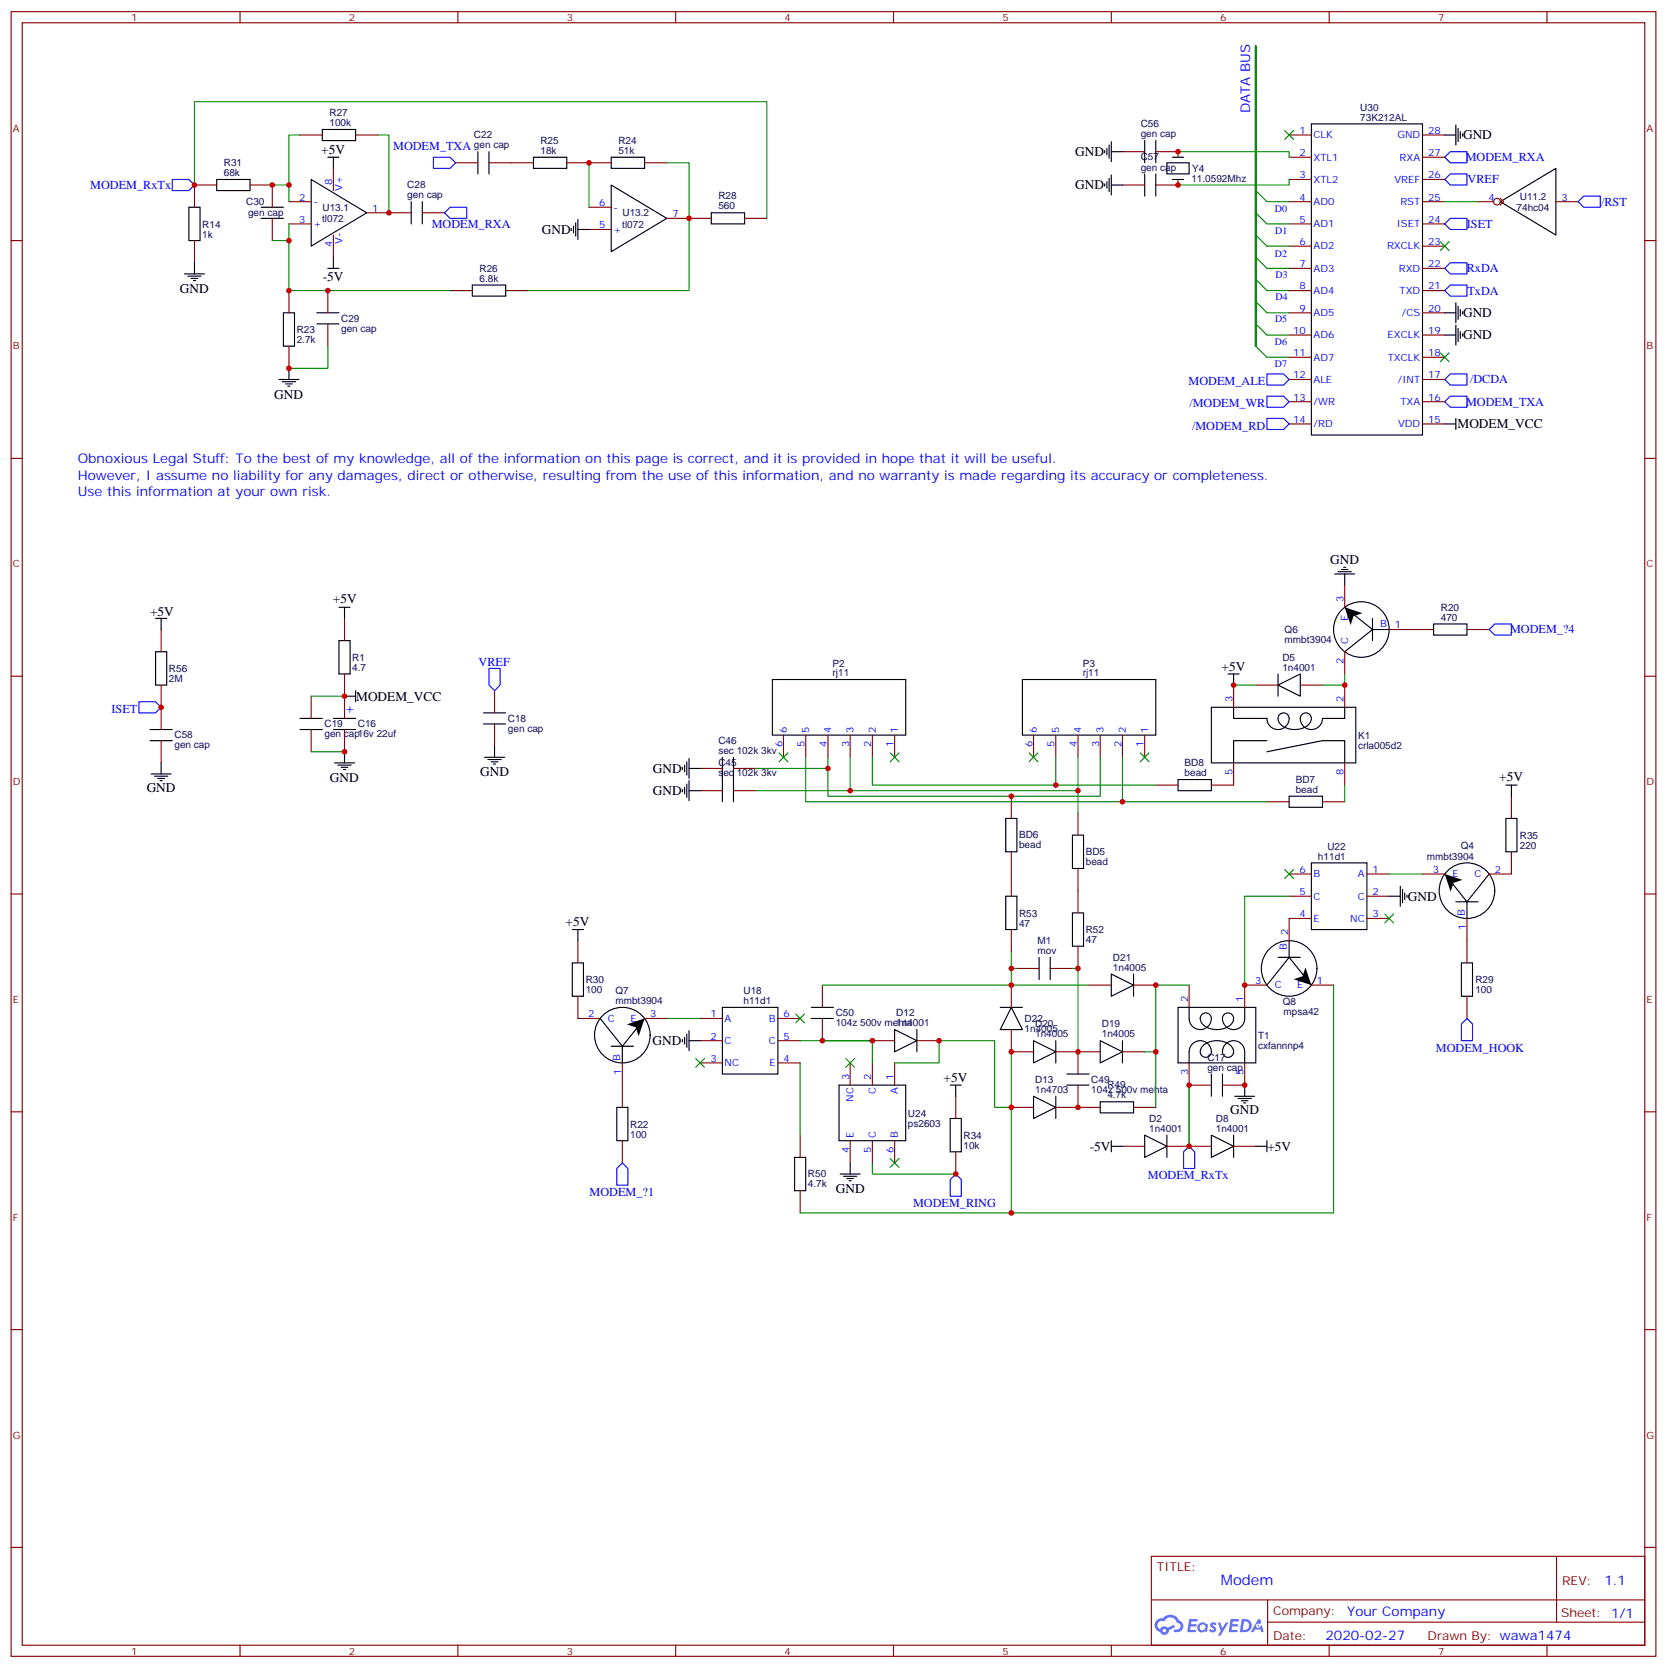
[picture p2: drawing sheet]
<svg xmlns="http://www.w3.org/2000/svg" width="529mm" height="530mm" viewBox="0 0 529 530" stroke-linecap="round" stroke-linejoin="round" font-family="sans-serif">
<defs><g id="words">
<text font-size="4.6" fill="#00f" x="387.6" y="503.1">Modem</text>
<g font-size="4.2" fill="#00f">
<text x="396.8" y="36" transform="rotate(-90 396.8 36)">DATA BUS</text>
<text x="24.7" y="146.9">Obnoxious Legal Stuff: To the best of my knowledge, all of the information on this page is correct, and it is provided in hope that it will be useful.</text>
<text x="24.7" y="152.2">However, I assume no liability for any damages, direct or otherwise, resulting from the use of this information, and no warranty is made regarding its accuracy or completeness.</text>
<text x="24.7" y="157.5">Use this information at your own risk.</text>
<text x="109.4" y="226.3">+</text>
<text x="509.3" y="503.3">1.1</text>
<text x="427.7" y="512.9">Your Company</text>
<text x="420.7" y="520.7">2020-02-27</text>
</g>
<g font-size="4.2">
<text x="464.4" y="44.3">GND</text>
<text x="101.9" y="48.7">+5V</text>
<text x="341.3" y="49.5">GND</text>
<text x="341.3" y="60.1">GND</text>
<text x="172" y="74.2">GND</text>
<text x="102.4" y="89.1">-5V</text>
<text x="57.1" y="93.1">GND</text>
<text x="464.4" y="100.7">GND</text>
<text x="464.4" y="107.8">GND</text>
<text x="87.1" y="126.6">GND</text>
<text x="462.7" y="136">MODEM_VCC</text>
<text x="422.3" y="179">GND</text>
<text x="105.7" y="191.6">+5V</text>
<text x="47.6" y="195.6">+5V</text>
<text x="387.7" y="212.9">+5V</text>
<text x="113.1" y="222.4">MODEM_VCC</text>
<text x="207.3" y="245.3">GND</text>
<text x="46.6" y="251.4">GND</text>
<text x="104.7" y="248.4">GND</text>
<text x="152.4" y="246.5">GND</text>
<text x="475.9" y="248.1">+5V</text>
<text x="207.3" y="252.4">GND</text>
<text x="446.9" y="285.9">GND</text>
<text x="179.6" y="293.9">+5V</text>
<text x="207.1" y="331.8">GND</text>
<text x="299.6" y="343.4">+5V</text>
<text x="390.5" y="353.7">GND</text>
<text x="345.9" y="365.3">-5V</text>
<text x="402.3" y="365.3">+5V</text>
<text x="265.3" y="378.7">GND</text>
</g>
<g font-size="3.9" fill="#00f">
<text x="124.8" y="47.6">MODEM_TXA</text>
<text x="465.3" y="51.2">MODEM_RXA</text>
<text x="28.7" y="60">MODEM_RxTx</text>
<text x="465.9" y="58.2">VREF</text>
<text x="508.2" y="65.3">/RST</text>
<text x="137.1" y="72.3">MODEM_RXA</text>
<text x="465.6" y="72.3">ISET</text>
<text x="465.6" y="86.5">RxDA</text>
<text x="465.8" y="93.5">TxDA</text>
<text x="377.3" y="122.2">MODEM_ALE</text>
<text x="466.6" y="121.7">/DCDA</text>
<text x="377.5" y="129.3">/MODEM_WR</text>
<text x="465.4" y="128.8">MODEM_TXA</text>
<text x="378.4" y="136.3">/MODEM_RD</text>
<text x="479.4" y="201.1">MODEM_?4</text>
<text x="151.9" y="211.3">VREF</text>
<text x="35.4" y="226.3">ISET</text>
<text x="455.8" y="333.8">MODEM_HOOK</text>
<text x="364.4" y="374.4">MODEM_RxTx</text>
<text x="187.2" y="379.7">MODEM_?1</text>
<text x="289.9" y="383.3">MODEM_RING</text>
</g>
<g font-size="3.9" fill="#800">
<text x="367.2" y="498.7">TITLE:</text>
<text x="495.9" y="503.3">REV:</text>
<text x="404.1" y="512.9">Company:</text>
<text x="495.5" y="513.5">Sheet: 1/1</text>
<text x="404.1" y="520.5">Date:</text>
<text x="453.2" y="520.6">Drawn By: wawa1474</text>
</g>
<g font-size="3.2" fill="#800">
<text x="41.6" y="6.7">1</text>
<text x="110.8" y="6.7">2</text>
<text x="179.9" y="6.7">3</text>
<text x="249.1" y="6.7">4</text>
<text x="318.2" y="6.7">5</text>
<text x="387.3" y="6.7">6</text>
<text x="456.5" y="6.7">7</text>
<text x="4.1" y="41.8">A</text>
<text x="522.6" y="41.8">A</text>
<text x="4.1" y="110.9">B</text>
<text x="522.6" y="110.9">B</text>
<text x="4.1" y="180.1">C</text>
<text x="522.6" y="180.1">C</text>
<text x="4.1" y="249.2">D</text>
<text x="522.6" y="249.2">D</text>
<text x="4.1" y="318.4">E</text>
<text x="522.6" y="318.4">E</text>
<text x="4.1" y="387.5">F</text>
<text x="522.6" y="387.5">F</text>
<text x="4.1" y="456.7">G</text>
<text x="522.6" y="456.7">G</text>
<text x="41.6" y="525.3">1</text>
<text x="110.8" y="525.3">2</text>
<text x="179.9" y="525.3">3</text>
<text x="249.1" y="525.3">4</text>
<text x="318.2" y="525.3">5</text>
<text x="387.3" y="525.3">6</text>
<text x="456.5" y="525.3">7</text>
</g>
<g font-size="3.2" fill="#000080">
<text x="431.8" y="35.1">U30</text>
<text x="104.6" y="40">100k</text>
<text x="104.6" y="36.9">R27</text>
<text x="362.1" y="40.3">C56</text>
<text x="431.8" y="38.3">73K212AL</text>
<text x="150.4" y="47.1">gen cap</text>
<text x="150.4" y="43.9">C22</text>
<text x="171.6" y="45.7">R25</text>
<text x="196.3" y="45.7">R24</text>
<text x="362.1" y="43.6">gen cap</text>
<text x="71.1" y="52.7">R31</text>
<text x="171.6" y="48.9">18k</text>
<text x="196.3" y="48.9">51k</text>
<text x="362.1" y="50.9">C57</text>
<text x="71.1" y="55.9">68k</text>
<text x="129.3" y="59.8">C28</text>
<text x="362.1" y="54.2">gen cap</text>
<text x="378.2" y="57.8">11.0592Mhz</text>
<text x="378.4" y="54.6">Y4</text>
<text x="78.1" y="65.2">C30</text>
<text x="129.3" y="63">gen cap</text>
<text x="228.1" y="63.3">R28</text>
<text x="482.4" y="63.4">U11.2</text>
<text x="78.8" y="68.7">gen cap</text>
<text x="102.3" y="70.5">tl072</text>
<text x="102.4" y="66.9">U13.1</text>
<text x="197.6" y="68.7">U13.2</text>
<text x="228" y="66.5">560</text>
<text x="481.4" y="66.9">74hc04</text>
<text x="64.2" y="75.4">1k</text>
<text x="64.2" y="72.2">R14</text>
<text x="197.5" y="72.2">tl072</text>
<text x="152.2" y="89.4">6.8k</text>
<text x="152.2" y="86.3">R26</text>
<text x="94.2" y="105.7">R23</text>
<text x="108.3" y="105.3">gen cap</text>
<text x="108.3" y="102.1">C29</text>
<text x="94.2" y="108.8">2.7k</text>
<text x="457.4" y="197">470</text>
<text x="457.4" y="193.9">R20</text>
<text x="407.8" y="201">Q6</text>
<text x="111.8" y="209.7">R1</text>
<text x="407.1" y="209.7">D5</text>
<text x="407.8" y="204.2">mmbt3904</text>
<text x="53.6" y="213.3">R56</text>
<text x="111.8" y="212.9">4.7</text>
<text x="264.3" y="214.7">rj11</text>
<text x="264.3" y="211.7">P2</text>
<text x="343.7" y="214.7">rj11</text>
<text x="343.7" y="211.7">P3</text>
<text x="407.1" y="212.9">1n4001</text>
<text x="53.6" y="216.4">2M</text>
<text x="103" y="230.9">C19</text>
<text x="113.6" y="230.9">C16</text>
<text x="161.2" y="232.4">gen cap</text>
<text x="161.2" y="229.2">C18</text>
<text x="55.4" y="237.6">gen cap</text>
<text x="55.4" y="234.4">C58</text>
<text x="103" y="234.1">gen cap16v 22uf</text>
<text x="228.1" y="239.4">sec 102k 3kv</text>
<text x="228.1" y="236.1">C46</text>
<text x="431.1" y="237.7">crla005d2</text>
<text x="431.1" y="234.5">K1</text>
<text x="228.1" y="243.2">C45</text>
<text x="376" y="243.2">BD8</text>
<text x="228.1" y="246.4">sec 102k 3kv</text>
<text x="376" y="246.4">bead</text>
<text x="411.3" y="251.7">bead</text>
<text x="411.3" y="248.5">BD7</text>
<text x="323.5" y="269.3">bead</text>
<text x="323.5" y="266.2">BD6</text>
<text x="421.4" y="269.7">U22</text>
<text x="463.7" y="269.7">Q4</text>
<text x="482.4" y="269.5">220</text>
<text x="482.5" y="266.2">R35</text>
<text x="344.7" y="274.6">bead</text>
<text x="344.7" y="271.5">BD5</text>
<text x="418.4" y="272.9">h11d1</text>
<text x="453" y="272.9">mmbt3904</text>
<text x="323.5" y="291">R53</text>
<text x="323.5" y="294.1">47</text>
<text x="329.3" y="299.6">M1</text>
<text x="344.7" y="299.3">47</text>
<text x="344.7" y="296.2">R52</text>
<text x="329.3" y="302.9">mov</text>
<text x="353.3" y="305">D21</text>
<text x="353.3" y="308.2">1n4005</text>
<text x="185.9" y="315.3">100</text>
<text x="185.9" y="312.1">R30</text>
<text x="195.4" y="315.5">Q7</text>
<text x="236" y="315.6">U18</text>
<text x="468.3" y="315.3">100</text>
<text x="468.4" y="312.1">R29</text>
<text x="195.4" y="318.7">mmbt3904</text>
<text x="236" y="318.7">h11d1</text>
<text x="265.3" y="322.6">C50</text>
<text x="284.5" y="322.6">D12</text>
<text x="407.2" y="319.1">Q8</text>
<text x="407.4" y="322.3">mpsa42</text>
<text x="265.3" y="325.8">104z 500v mehta</text>
<text x="284.5" y="325.8">1n4001</text>
<text x="325.3" y="327.7">1n4005</text>
<text x="325.3" y="324.5">D22</text>
<text x="328.6" y="329.3">1n4005</text>
<text x="328.6" y="326.1">D20</text>
<text x="349.8" y="329.3">1n4005</text>
<text x="349.8" y="326.1">D19</text>
<text x="399.3" y="329.7">T1</text>
<text x="399.3" y="333">cxfannnp4</text>
<text x="383.3" y="339.9">gen cap</text>
<text x="383.3" y="336.7">C17</text>
<text x="328.6" y="347">1n4703</text>
<text x="328.6" y="343.7">D13</text>
<text x="346.4" y="347">104z 500v mehta</text>
<text x="346.4" y="343.8">C49</text>
<text x="351.5" y="345.5">R49</text>
<text x="351.5" y="348.7">4.7k</text>
<text x="200" y="358">R22</text>
<text x="288.2" y="357.6">ps2603</text>
<text x="288.2" y="354.5">U24</text>
<text x="364.8" y="359.3">1n4001</text>
<text x="364.8" y="356.1">D2</text>
<text x="386" y="359.3">1n4001</text>
<text x="386" y="356.1">D8</text>
<text x="200" y="361.2">100</text>
<text x="305.9" y="364.7">10k</text>
<text x="305.9" y="361.5">R34</text>
<text x="256.5" y="376.9">4.7k</text>
<text x="256.5" y="373.8">R50</text>
</g>
<g font-size="3.2" fill="#00f">
<text x="412.5" y="42.5">1</text>
<text x="417" y="43.9">CLK</text>
<text x="443.6" y="43.9">GND</text>
<text x="453.3" y="42.5">28</text>
<text x="412.5" y="49.6">2</text>
<text x="417" y="51">XTL1</text>
<text x="444.3" y="51">RXA</text>
<text x="453.3" y="49.6">27</text>
<text x="105.5" y="58.7" transform="rotate(-90 105.5 58.7)">8</text>
<text x="412.5" y="56.6">3</text>
<text x="417" y="58">XTL2</text>
<text x="442.6" y="58">VREF</text>
<text x="453.3" y="56.6">26</text>
<text x="95" y="63.7">2</text>
<text x="99.5" y="65.1">-</text>
<text x="108.7" y="60.7" transform="rotate(-90 108.7 60.7)">V+</text>
<text x="190.2" y="65.4">6</text>
<text x="412.5" y="63.7">4</text>
<text x="417" y="65.1">AD0</text>
<text x="444.5" y="65.1">RST</text>
<text x="453.3" y="63.7">25</text>
<text x="472.5" y="63.7">4</text>
<text x="495.7" y="63.7">3</text>
<text x="95" y="70.7">3</text>
<text x="118.2" y="67.2">1</text>
<text x="194.7" y="66.9">-</text>
<text x="213.4" y="69">7</text>
<text x="404.7" y="67.3">D0</text>
<text x="412.5" y="70.7">5</text>
<text x="453.3" y="70.7">24</text>
<text x="99.5" y="72.1">+</text>
<text x="108.7" y="77.4" transform="rotate(-90 108.7 77.4)">V-</text>
<text x="190.2" y="72.5">5</text>
<text x="194.7" y="73.9">+</text>
<text x="404.8" y="74.4">D1</text>
<text x="412.5" y="77.8">6</text>
<text x="417" y="72.1">AD1</text>
<text x="443.4" y="72.1">ISET</text>
<text x="453.3" y="77.8">23</text>
<text x="105.5" y="78.4" transform="rotate(-90 105.5 78.4)">4</text>
<text x="404.7" y="81.4">D2</text>
<text x="417" y="79.2">AD2</text>
<text x="440.3" y="79.2">RXCLK</text>
<text x="404.9" y="88.3">D3</text>
<text x="412.5" y="84.8">7</text>
<text x="417" y="86.3">AD3</text>
<text x="444" y="86.3">RXD</text>
<text x="453.3" y="84.8">22</text>
<text x="404.9" y="95.2">D4</text>
<text x="412.5" y="91.9">8</text>
<text x="417" y="93.3">AD4</text>
<text x="444.3" y="93.3">TXD</text>
<text x="453.3" y="91.9">21</text>
<text x="412.5" y="99">9</text>
<text x="417" y="100.4">AD5</text>
<text x="445" y="100.4">/CS</text>
<text x="453.3" y="99">20</text>
<text x="404.8" y="102.3">D5</text>
<text x="410.5" y="106">10</text>
<text x="417" y="107.4">AD6</text>
<text x="440.5" y="107.4">EXCLK</text>
<text x="453.3" y="106">19</text>
<text x="404.7" y="109.5">D6</text>
<text x="410.5" y="113.1">11</text>
<text x="453.3" y="113.1">18</text>
<text x="404.7" y="116.6">D7</text>
<text x="417" y="114.5">AD7</text>
<text x="440.5" y="114.5">TXCLK</text>
<text x="410.5" y="120.1">12</text>
<text x="417" y="121.5">ALE</text>
<text x="443.7" y="121.5">/INT</text>
<text x="453.3" y="120.1">17</text>
<text x="410.5" y="127.2">13</text>
<text x="417" y="128.6">/WR</text>
<text x="444.5" y="128.6">TXA</text>
<text x="453.3" y="127.2">16</text>
<text x="410.5" y="134.2">14</text>
<text x="417" y="135.6">/RD</text>
<text x="443.8" y="135.6">VDD</text>
<text x="453.3" y="134.2">15</text>
<text x="426.5" y="191" transform="rotate(-90 426.5 191)">3</text>
<text x="427.9" y="197.3" transform="rotate(-90 427.9 197.3)">E</text>
<text x="438.1" y="199.1">B</text>
<text x="442.7" y="199.5">1</text>
<text x="427.9" y="204.4" transform="rotate(-90 427.9 204.4)">C</text>
<text x="426.5" y="210.7" transform="rotate(-90 426.5 210.7)">2</text>
<text x="391.2" y="222.8" transform="rotate(-90 391.2 222.8)">3</text>
<text x="426.5" y="222.8" transform="rotate(-90 426.5 222.8)">2</text>
<text x="249.8" y="232.7" transform="rotate(-90 249.8 232.7)">6</text>
<text x="256.8" y="232.7" transform="rotate(-90 256.8 232.7)">5</text>
<text x="263.9" y="232.7" transform="rotate(-90 263.9 232.7)">4</text>
<text x="270.9" y="232.7" transform="rotate(-90 270.9 232.7)">3</text>
<text x="278" y="232.7" transform="rotate(-90 278 232.7)">2</text>
<text x="285" y="232.7" transform="rotate(-90 285 232.7)">1</text>
<text x="329.1" y="232.7" transform="rotate(-90 329.1 232.7)">6</text>
<text x="336.2" y="232.7" transform="rotate(-90 336.2 232.7)">5</text>
<text x="343.3" y="232.7" transform="rotate(-90 343.3 232.7)">4</text>
<text x="350.3" y="232.7" transform="rotate(-90 350.3 232.7)">3</text>
<text x="357.4" y="232.7" transform="rotate(-90 357.4 232.7)">2</text>
<text x="364.4" y="232.7" transform="rotate(-90 364.4 232.7)">1</text>
<text x="248.4" y="237.1" transform="rotate(-90 248.4 237.1)">6</text>
<text x="255.4" y="237.1" transform="rotate(-90 255.4 237.1)">5</text>
<text x="262.5" y="237.1" transform="rotate(-90 262.5 237.1)">4</text>
<text x="269.5" y="237.1" transform="rotate(-90 269.5 237.1)">3</text>
<text x="276.6" y="237.1" transform="rotate(-90 276.6 237.1)">2</text>
<text x="283.6" y="237.1" transform="rotate(-90 283.6 237.1)">1</text>
<text x="327.7" y="237.1" transform="rotate(-90 327.7 237.1)">6</text>
<text x="334.8" y="237.1" transform="rotate(-90 334.8 237.1)">5</text>
<text x="341.8" y="237.1" transform="rotate(-90 341.8 237.1)">4</text>
<text x="348.9" y="237.1" transform="rotate(-90 348.9 237.1)">3</text>
<text x="356" y="237.1" transform="rotate(-90 356 237.1)">2</text>
<text x="363" y="237.1" transform="rotate(-90 363 237.1)">1</text>
<text x="391.2" y="246" transform="rotate(-90 391.2 246)">5</text>
<text x="426.5" y="246" transform="rotate(-90 426.5 246)">8</text>
<text x="412.5" y="277.1">6</text>
<text x="417" y="278.5">B</text>
<text x="431" y="278.5">A</text>
<text x="435.7" y="277.1">1</text>
<text x="454.8" y="277.1">3</text>
<text x="461.1" y="278.5">E</text>
<text x="468" y="278.5">C</text>
<text x="474.5" y="277.1">2</text>
<text x="412.5" y="284.2">5</text>
<text x="417" y="285.6">C</text>
<text x="431" y="285.6">C</text>
<text x="435.7" y="284.2">2</text>
<text x="412.5" y="291.2">4</text>
<text x="417" y="292.6">E</text>
<text x="428.6" y="292.6">NC</text>
<text x="435.7" y="291.2">3</text>
<text x="465" y="290.9" transform="rotate(-90 465 290.9)">B</text>
<text x="408.9" y="296.9" transform="rotate(-90 408.9 296.9)">2</text>
<text x="465.3" y="295.4" transform="rotate(-90 465.3 295.4)">1</text>
<text x="408.5" y="301.5" transform="rotate(-90 408.5 301.5)">B</text>
<text x="398.4" y="312.4">3</text>
<text x="404.6" y="313.8">C</text>
<text x="411.8" y="313.8">E</text>
<text x="418" y="312.4">1</text>
<text x="186.7" y="323">2</text>
<text x="206.4" y="323">3</text>
<text x="225.5" y="323">1</text>
<text x="248.7" y="323">6</text>
<text x="377.1" y="318" transform="rotate(-90 377.1 318)">2</text>
<text x="394.8" y="318" transform="rotate(-90 394.8 318)">1</text>
<text x="193" y="324.4">C</text>
<text x="200.1" y="324.4">E</text>
<text x="230" y="324.4">A</text>
<text x="244.1" y="324.4">B</text>
<text x="225.5" y="330">2</text>
<text x="230" y="331.4">C</text>
<text x="244" y="331.4">C</text>
<text x="248.7" y="330">5</text>
<text x="196.8" y="336.7" transform="rotate(-90 196.8 336.7)">B</text>
<text x="197.2" y="341.2" transform="rotate(-90 197.2 341.2)">1</text>
<text x="225.5" y="337.1">3</text>
<text x="230" y="338.5">NC</text>
<text x="244.2" y="338.5">E</text>
<text x="248.7" y="337.1">4</text>
<text x="377.1" y="341.2" transform="rotate(-90 377.1 341.2)">3</text>
<text x="394.8" y="341.2" transform="rotate(-90 394.8 341.2)">5</text>
<text x="269.5" y="342.7" transform="rotate(-90 269.5 342.7)">3</text>
<text x="276.6" y="342.7" transform="rotate(-90 276.6 342.7)">2</text>
<text x="278" y="347.4" transform="rotate(-90 278 347.4)">C</text>
<text x="283.6" y="342.7" transform="rotate(-90 283.6 342.7)">1</text>
<text x="285" y="347.4" transform="rotate(-90 285 347.4)">A</text>
<text x="270.9" y="349.8" transform="rotate(-90 270.9 349.8)">NC</text>
<text x="269.5" y="365.9" transform="rotate(-90 269.5 365.9)">4</text>
<text x="270.9" y="361.4" transform="rotate(-90 270.9 361.4)">E</text>
<text x="276.6" y="365.9" transform="rotate(-90 276.6 365.9)">5</text>
<text x="278" y="361.4" transform="rotate(-90 278 361.4)">C</text>
<text x="283.6" y="365.9" transform="rotate(-90 283.6 365.9)">6</text>
<text x="285" y="361.4" transform="rotate(-90 285 361.4)">B</text>
</g>
</g></defs>
<path d="M398.6 14.6v95.3" fill="none" stroke="#008700" stroke-width=".71"/>
<g fill="none" stroke="#870000" stroke-width=".35">
<path d="M3.5 3.7h522.1v522.1h-522.1zM7.1 7.2h515v515.1h-515zM76.2 3.7v3.5M145.3 3.7v3.5M214.5 3.7v3.5M283.6 3.7v3.5M352.8 3.7v3.5M421.9 3.7v3.5M491.1 3.7v3.5M3.5 76.4h3.6M522.1 76.4h3.5M3.5 145.5h3.6"/>
<path d="M522.1 145.5h3.5M3.5 214.7h3.6M522.1 214.7h3.5M3.5 283.8h3.6M522.1 283.8h3.5M3.5 353h3.6M522.1 353h3.5M3.5 422.1h3.6M522.1 422.1h3.5M3.5 491.2h3.6M365.5 494.1h156.6v28.2h-156.6zM494.1 494.1v20.9"/>
<path d="M522.1 491.2h3.5M365.5 507.9h156.5M402.4 515h119.6M402.4 507.9v14.1M76.2 522.3v3.5M145.3 522.3v3.5M214.5 522.3v3.5M283.6 522.3v3.5M352.8 522.3v3.5M421.9 522.3v3.5M491.1 522.3v3.5"/>
</g>
<g fill="#5487ff">
<path d="M384.5 515.2a1.22 1.22 0 0 1 1.7 .3l-.4 .6a.47 .47 0 0 0-.3-.4 .47 .47 0 0 0-.6 .2l.2 .2a1.14 1.14 0 0 1 .8 1.7 1.14 1.14 0 0 1-1.9 0l-.2-.2 .4-.5 .8 .4a.29 .29 0 0 0 .3-.2 .29 .29 0 0 0-.3-.4 1.04 1.04 0 0 1-.5-1.7z"/>
<path d="M377.5 514h2.3l.4 .2-.2 .5h-1.8l-.1 .9h1.5l.3 .4-.4 .3h-1.5l-.2 1.1 1.7 .1 .2 .3-.2 .3h-2.6z"/>
<path d="M390.6 514l2.7 .2-.1 .5h-1.9l-.1 .9h1.5l.4 .4-.4 .3h-1.6l-.2 1.1 1.8 .1 .2 .3-.2 .3h-2.7z"/>
<path d="M399.4 514h.7l.3 1.2-.6 .4a.69 .69 0 0 0-1 .2 .69 .69 0 0 0 .4 1 .69 .69 0 0 0 .9-.6l.5-.3 .5 2.2h-.7l-.3-.8h-1.7l-.5 .8h-.9z"/>
<path d="M386.6 515.1h.8l.6 1.8 1.1-1.8h.8l-2.5 4.2h-.8l.9-1.6z"/>
<path d="M394.2 514l-.6 4.1h1.3a2.11 2.11 0 0 0 2.5-2.1 2.11 2.11 0 0 0-2.6-2zM394.9 514.7a1.43 1.43 0 0 1 1.6 1.6 1.43 1.43 0 0 1-2 1.1z"/>
<path d="M380.5 515.6a1.54 1.54 0 0 0-.1 2.2 1.54 1.54 0 0 0 2.1 .1l.7 .2 .2-2.3-.5-.2a1.49 1.49 0 0 0-2.4 0zM380.7 516.6a.95 .95 0 0 1 1.9 0 .95 .95 0 0 1-1.9 0z"/>
<path d="M367.2 514.4a2.18 2.18 0 0 0 1 3.7 1.44 1.44 0 0 0 1.7 .9 1.44 1.44 0 0 0 1.1-1.5l2.1-1-.5-.7-1.9 1a1.47 1.47 0 0 0-2.4 .4 1.39 1.39 0 0 1-.7-2 1.39 1.39 0 0 1 2-.4 2.12 2.12 0 0 1 2.2-1.3 2.12 2.12 0 0 1 1.8 1.7 1.14 1.14 0 0 1 1.1 1.4 1.14 1.14 0 0 1-1.6 .7 .43 .43 0 0 0-.5 .4 .43 .43 0 0 0 .4 .5 1.98 1.98 0 0 0 2.5-1.3 1.98 1.98 0 0 0-1.3-2.5 3.1 3.1 0 0 0-5.2-.7l-.9 .1zM369.1 517.7a.55 .55 0 0 1 1.1 0 .55 .55 0 0 1-1.1 0z"/>
<circle cx="399.4" cy="516.1" r=".26"/>
</g>
<g fill="none" stroke="#000" stroke-width=".35">
<path d="M416.3 39.3h35.3v98.8h-35.3zM462.1 39.7v6.3M68.8 57h10.6v3.5h-10.6zM98.8 57l17.6 10.6-17.6 10.5zM102.3 41.1h10.6v3.5h-10.6zM104.1 49.9h3.5M105.8 49.9v3.5M151.7 48.2v7M155.2 48.2v7M169.3 49.9h10.6v3.5h-10.6zM194 58.7l17.7 10.6-17.7 10.6zM194 49.9h10.6v3.5h-10.6z"/>
<path d="M350.7 47.8v.7M350.7 58.4v.7M351.4 47.1v2.1M351.4 57.7v2.1M352.1 46v4.3M352.1 56.6v4.3M352.8 58.7h3.5M352.8 45v6.3M352.8 55.6v6.3M352.8 48.2h3.5M363.4 44.6v7.1M363.4 55.2v7.1"/>
<path d="M366.9 44.6v7.1M366.9 55.2v7.1M370.4 51.7h7.1v3.5h-7.1zM372.2 49.9h3.5M372.2 57h3.5M458.6 42.9h3.5M462.8 40.7v4.3M463.5 41.8v2.1M464.3 42.5v.7M60 65.8h3.5v10.6h-3.5zM82.9 69.3h7.1M82.9 65.8h7.1"/>
<path d="M130.5 64v7.1M134.1 64v7.1M181.3 72.5v.7M182 71.8v2.1M182.7 70.7v4.3M183.4 69.7v6.3M183.4 72.8h3.6M225.8 67.6h10.6v3.5h-10.6zM476.2 64l17.7-10.6v21.2zM58.6 87h6.3M59.6 87.7h4.3M60.7 88.4h2.1"/>
<path d="M61.4 89.1h.7M61.7 83.4v3.6M90 99.3h3.5v10.6h-3.5zM100.5 99.3h7.1M104.1 85.2h3.5M105.8 81.7v3.5M149.9 90.5h10.6v3.5h-10.6zM458.6 99.3h3.5M462.1 96.1v6.4M462.8 97.2v4.2M463.5 98.2v2.2M464.3 99v.7"/>
<path d="M91.7 116.9v3.6M100.5 102.8h7.1M458.6 106.4h3.5M462.1 103.2v6.3M462.8 104.2v4.3M463.5 105.3v2.1M464.3 106v.7M88.5 120.5h6.4M89.6 121.2h4.2M90.7 121.9h2.1M91.4 122.6h.7M458.6 134.6h3.5"/>
<path d="M462.1 132.8v3.5M49.4 196.3h3.5M51.2 196.3v3.5M107.6 192.8h3.5M109.4 192.8v3.5M423.7 182.2h6.3M424.7 181.5h4.3M425.8 180.8h2.1M426.5 180.1h.7M426.9 192.8l8.8 7M426.9 182.2v3.5M435.7 196.3v7.1"/>
<path d="M435.7 199.8l-8.8 7.1M435.7 199.8h5.3M455.1 198.1h10.6v3.5h-10.6zM49.4 206.9h3.5v10.6h-3.5zM107.6 203.4h3.5v10.6h-3.5zM112.9 219.3v3.5M245.2 215.7h42.3v17.7h-42.3zM324.6 215.7h42.3v17.7h-42.3zM389.8 214h3.5M391.6 214v3.5M405.7 217.5l7-3.5v7zM405.7 214v7"/>
<path d="M47.6 231.6h7.1M47.6 235.1h7.1M95.2 231.6h7.1M95.2 228.1h7.1M105.8 231.6h7.1M105.8 228.1h7.1M109.4 221h3.5M109.4 238.7v3.5M153.5 226.3h7M153.5 229.8h7M157 236.9v3.5M384.5 224.5h45.9v17.7h-45.9z"/>
<path d="M391.6 224.5v3.6h10.6a3.5 3.5 0 0 0 3.9 3.5 3.5 3.5 0 0 0 2.9-4.4 1.82 1.82 0 0 0-2.6-.5 1.82 1.82 0 0 0-.4 2.6 6.5 6.5 0 0 0 9.9 0 1.83 1.83 0 0 0-1.1-3 1.83 1.83 0 0 0-2 2.5 3.5 3.5 0 0 0 3.8 2.8 3.5 3.5 0 0 0 3.2-3.5h7.1v-3.6M402.2 238.7l17.6-3.6h7.1v7.1M402.2 235.1h-10.6v7.1M48 245.7h6.3M49 246.4h4.3M50.1 247.1h2.1M50.8 247.8h.7M51.2 242.2v3.5M106.2 242.2h6.3M107.2 242.9h4.3M108.3 243.6h2.1M109 244.3h.7"/>
<path d="M153.8 240.4h6.4M154.9 241.1h4.2M155.9 241.8h2.1M156.6 242.5h.7M216.6 243.6v.7M216.6 250.6v.8M217.3 242.9v2.1M217.3 249.9v2.2M218 241.8v4.3M218 248.9v4.2M218.7 251h3.5M218.7 240.8v6.3"/>
<path d="M218.7 247.8v6.4M218.7 243.9h3.5M229.3 240.4v14.1M232.8 240.4v14.1M319.3 259.8h3.5v10.6h-3.5zM373.9 247.5h10.6v3.5h-10.6zM409.2 252.8h10.6v3.5h-10.6zM478 259.8h3.5v10.6h-3.5zM478 249.2h3.5M479.8 249.2v3.6M340.4 265.1h3.6v10.6h-3.6zM416.3 273.9h17.6v21.2h-17.6z"/>
<path d="M458.6 277.5l7.1 8.8M472.7 277.5l-7 8.8M181.7 295.1h3.5M183.4 295.1v3.5M319.3 284.5h3.5v10.6h-3.5zM340.4 289.8h3.6v10.6h-3.6zM409.2 298.6v5.3M441 284.5h3.5M444.5 281.3v6.4M445.2 282.4v4.2M445.9 283.5v2.1M446.6 284.2v.7"/>
<path d="M462.1 286.3h7.1M465.7 286.3v5.3M181.7 305.7h3.5v10.6h-3.5zM229.3 319.8h17.6v21.2h-17.6zM257.5 319.8h7.1M317.5 319.8h7.1M321 319.8l3.6 7h-7.1zM329.8 303.9v7.1M333.4 303.9v7.1M352.8 309.2l7 3.5-7 3.6zM359.8 309.2v7.1M373.9 319.8h24.7v17.6h-24.7z"/>
<path d="M377.5 319.8v3.5a3.5 3.5 0 0 0 3.9 3.5 3.5 3.5 0 0 0 2.9-4.4 1.82 1.82 0 0 0-2.6-.5 1.82 1.82 0 0 0-.4 2.7 6.5 6.5 0 0 0 10 0 1.83 1.83 0 0 0-1.2-3 1.83 1.83 0 0 0-2 2.4 3.5 3.5 0 0 0 3.8 2.8 3.5 3.5 0 0 0 3.2-3.5v-3.5M405.7 303.9h7M409.2 303.9l7.1 8.8M409.2 303.9l-7 8.8M463.9 305.7h3.5v10.6h-3.5zM190.5 323.3l7.1 8.8M194 332.1h7.1M197.6 332.1v5.3M204.6 323.3l-7 8.8M216.6 330v.7M217.3 329.3v2.1M218 328.3v4.2"/>
<path d="M218.7 327.2v6.4M218.7 330.4h3.5M257.5 323.3h7.1M284 326.8l7 3.6-7 3.5zM291 326.8v7.1M328.1 330.4l7 3.5-7 3.5zM335.1 330.4v7M349.2 330.4l7.1 3.5-7.1 3.5zM356.3 330.4v7M377.5 337.4v-3.5a3.5 3.5 0 0 1 3.9-3.5 3.5 3.5 0 0 1 2.9 4.4 1.82 1.82 0 0 1-2.6 .5 1.82 1.82 0 0 1-.4-2.6 6.5 6.5 0 0 1 10 0 1.83 1.83 0 0 1-1.2 2.9 1.83 1.83 0 0 1-2-2.4 3.5 3.5 0 0 1 3.8-2.8 3.5 3.5 0 0 1 3.2 3.5v3.5M195.8 351.5h3.5v10.6h-3.5zM266.3 344.5h21.2v17.6h-21.2z"/>
<path d="M301.6 355.1h3.6v10.6h-3.6zM301.6 344.5h3.6M303.4 344.5v3.5M328.1 348l7 3.5-7 3.6zM335.1 348v7.1M338.7 341h7M338.7 344.5h7M349.2 349.8h10.6v3.5h-10.6zM384.5 341v7M388.1 341v7M391.9 348h6.4M393 348.7h4.2"/>
<path d="M394.1 349.4h2.1M394.8 350.1h.7M395.1 344.5v3.5M252.2 367.4h3.6v10.6h-3.6zM266.7 372.7h6.3M267.8 373.4h4.2M268.8 374.1h2.1M269.5 374.8h.7M269.9 369.2v3.5M352.8 362.1v3.6M352.8 363.9h3.5M363.4 360.4l7 3.5-7 3.5z"/>
<path d="M370.4 360.4v7M384.5 360.4l7.1 3.5-7.1 3.5zM391.6 360.4v7M398.6 363.9h3.6M402.2 362.1v3.6"/>
<circle cx="432.2" cy="199.8" r="8.8"/>
<circle cx="465.7" cy="282.8" r="8.8"/>
<circle cx="409.2" cy="307.4" r="8.8"/>
<circle cx="197.6" cy="328.6" r="8.8"/>
</g>
<g fill="none" stroke="#870000" stroke-width=".35">
<path d="M68.8 58.7h-7.1v7.1M79.4 58.7h7v7.1M95.2 42.9h7.1M105.8 53.4v7.1M112.9 42.9h7M144.6 51.7h7.1M155.2 51.7h14.1M179.9 51.7h14.1M204.6 51.7h7.1M356.3 58.7h7.1M356.3 48.2h7.1M366.9 48.2h7v1.7"/>
<path d="M373.9 57v1.7h-7M409.2 42.9h7.1M409.2 49.9h7.1M409.2 57h7.1M451.6 42.9h7M451.6 49.9h7M451.6 57h7M61.7 76.4v7M86.4 69.3v7.1M91.7 64h7.1M91.7 71.1h7.1M105.8 74.6v7.1"/>
<path d="M116.4 67.6h14.1M134.1 67.6h7M187 72.8h7M187 65.8h7M211.7 69.3h14.1M236.4 69.3h7M409.2 64h7.1M409.2 71.1h7.1M409.2 78.1h7.1M451.6 64h7M451.6 71.1h7M451.6 78.1h7"/>
<path d="M469.2 64h4.9M476.2 63l1.1 1-1.1 1.1M493.9 64h7M91.7 92.3v7M104.1 92.3v7M142.9 92.3h7M160.5 92.3h7.1M409.2 85.2h7.1M409.2 92.3h7.1M409.2 99.3h7.1M451.6 85.2h7M451.6 92.3h7"/>
<path d="M451.6 99.3h7M91.7 109.9v7M104.1 102.8v7.1M409.2 106.4h7.1M409.2 113.4h7.1M451.6 106.4h7M451.6 113.4h7M409.2 120.5h7.1M409.2 127.5h7.1M409.2 134.6h7.1M451.6 120.5h7M451.6 127.5h7"/>
<path d="M451.6 134.6h7M51.2 199.8v7.1M109.4 196.3v7.1M426.9 185.7v7.1M441 199.8h14.1M465.7 199.8h7M51.2 217.5v14.1M109.4 214v14.1M157 219.3v7M391.6 217.5v7M398.6 217.5h7.1M412.7 217.5h7.1"/>
<path d="M426.9 206.9v7.1M426.9 217.5v7M51.2 235.1v7.1M98.8 221v7.1M98.8 231.6v7.1M109.4 231.6v7.1M157 229.8v7.1M248.7 233.4v7M255.8 233.4v7M262.8 233.4v7M269.9 233.4v7M276.9 233.4v7"/>
<path d="M284 233.4v7M328.1 233.4v7M335.1 233.4v7M342.2 233.4v7M349.2 233.4v7M356.3 233.4v7M363.4 233.4v7M222.2 251h7.1M222.2 243.9h7.1M232.8 251h7.1M232.8 243.9h7.1M321 252.8v7"/>
<path d="M342.2 258.1v7M366.9 249.2h7M391.6 242.2v7h-7.1M402.2 254.5h7M419.8 254.5h7.1M426.9 242.2v7M479.8 252.8v7M321 270.4v14.1M342.2 275.7v14.1M409.2 277.5h7.1M433.9 277.5h7.1M451.6 277.5h7"/>
<path d="M479.8 270.4v7.1h-7.1M183.4 298.6v7.1M321 295.1v7.1M409.2 284.5h7.1M416.3 291.6h-7.1v7M433.9 284.5h7.1M433.9 291.6h7.1M465.7 291.6v14.1M183.4 316.3v7h7.1M261.1 312.7v7.1M321 312.7v7.1M322.8 307.4h7"/>
<path d="M333.4 307.4h7M342.2 300.4v7M345.7 312.7h7.1M359.8 312.7h7.1M377.5 312.7v7.1M402.2 312.7h-7.1v7.1M416.3 312.7h7M465.7 316.3v7M197.6 337.4v14.1M204.6 323.3h7.1M222.2 323.3h7.1M222.2 330.4h7.1"/>
<path d="M222.2 337.4h7.1M246.9 323.3h7.1M246.9 330.4h7.1M246.9 337.4h7.1M261.1 323.3v7.1M269.9 337.4v7.1M276.9 337.4v7.1M276.9 330.4h7.1M284 337.4v7.1M291 330.4h7.1M321 326.8v7.1h7.1M335.1 333.9h14.1"/>
<path d="M342.2 333.9v7.1M356.3 333.9h7.1M377.5 337.4v7.1h7M395.1 337.4v7.1h-7M303.4 348v7.1M321 351.5h7.1M335.1 351.5h14.1M342.2 344.5v7M359.8 351.5h7.1M197.6 362.1v7.1M254 360.4v7M254 378v7.1"/>
<path d="M269.9 362.1v7.1M276.9 362.1v7.1M284 362.1v7.1M303.4 365.7v7M356.3 363.9h7.1M370.4 363.9h14.1M391.6 363.9h7"/>
<circle cx="475.2" cy="64" r="1.06"/>
</g>
<path d="M426.9 192.8l5.6 1.9-2.8 .9-1 2.8zM458.6 277.5l5.6 1.8-2.8 1-.9 2.8zM410.7 310.9l2.8-1 .9-2.8 1.9 5.6zM199 325.2l5.6-1.9-1.9 5.6-.9-2.8z" fill="#000"/>
<g fill="none" stroke="#00f" stroke-width=".35">
<path d="M54.7 57h5.3l1.7 1.7-1.7 1.8h-5.3zM137.6 49.9h5.3l1.7 1.8-1.7 1.7h-5.3zM458.6 57l1.8-1.8h5.3v3.5h-5.3zM460.4 48.2h5.3v3.5h-5.3l-1.8-1.8zM141.1 67.6l1.8-1.8h5.3v3.5h-5.3zM458.6 71.1l1.8-1.8h5.3v3.5h-5.3zM500.9 64l1.8-1.7h5.3v3.5h-5.3zM458.6 92.3l1.8-1.8h5.3v3.5h-5.3zM460.4 83.4h5.3v3.6h-5.3l-1.8-1.8zM402.2 118.7h5.3l1.7 1.8-1.7 1.7h-5.3zM402.2 125.8h5.3l1.7 1.7-1.7 1.8h-5.3zM402.2 132.8h5.3l1.7 1.8-1.7 1.7h-5.3z"/>
<path d="M458.6 120.5l1.8-1.8h5.3v3.5h-5.3zM458.6 127.5l1.8-1.7h5.3v3.5h-5.3zM472.7 199.8l1.8-1.7h5.3v3.5h-5.3zM155.2 212.2h3.5v5.3l-1.7 1.8-1.8-1.8zM44.1 222.8h5.3l1.8 1.7-1.8 1.8h-5.3zM463.9 325.1l1.8-1.8 1.7 1.8v5.3h-3.5zM197.6 369.2l1.7 1.7v5.3h-3.5v-5.3zM303.4 372.7l1.8 1.8v5.3h-3.6v-5.3zM377.5 363.9l1.7 1.8v5.2h-3.5v-5.2z"/>
</g>
<g fill="none" stroke="#008700" stroke-width=".35">
<path d="M61.7 58.7v-26.4h181.7v37M86.4 58.7h5.3M95.2 42.9h-3.5v21.1M119.9 42.9h3.6v24.7M187 51.7v14.1M211.7 51.7h7v40.6h-51.1M373.9 48.2h35.3v1.7M409.2 57v1.7h-35.3M86.4 76.4h5.3M91.7 71.1v21.2h51.2M402.2 78.1h7M402.2 71.1h7"/>
<path d="M402.2 64h7M458.6 64h10.6M402.2 99.3h7M402.2 92.3h7M402.2 85.2h7M104.1 109.9v7h-12.4M402.2 113.4h7M402.2 106.4h7M391.6 217.5h7M426.9 214v3.5h-7.1M98.8 238.7h10.6M98.8 221h10.6"/>
<path d="M239.9 251h30M239.9 243.9h22.9M255.8 240.4v14.1h100.5v-14.1M262.8 240.4v12.4h86.4v-12.4M269.9 240.4v10.6h72.3v-10.6M276.9 240.4v8.8h58.2v-8.8M335.1 249.2h31.8M342.2 251v7.1M356.3 254.5h45.9M426.9 249.2v5.3M441 277.5h10.6M409.2 284.5h-14.1v28.2"/>
<path d="M261.1 312.7h84.6M321 302.2v10.5M321 307.4h1.8M340.4 307.4h1.8v26.5M377.5 312.7h-10.6v38.8M423.3 312.7v72.4h-102.3M211.7 323.3h10.5M254 337.4v23M254 330.4h22.9v7M284 337.4h14.1v-7h17.6v21.1h5.3M321 333.9v51.2h-67M363.4 333.9h3.5"/>
<path d="M377.5 344.5v19.4M276.9 369.2v3.5h26.5"/>
</g>
<g fill="#c00">
<circle cx="91.7" cy="76.4" r=".88"/>
<circle cx="373.9" cy="48.2" r=".88"/>
<circle cx="373.9" cy="58.7" r=".88"/>
<circle cx="377.5" cy="363.9" r=".88"/>
<circle cx="303.4" cy="372.7" r=".88"/>
<circle cx="366.9" cy="333.9" r=".88"/>
<circle cx="276.9" cy="330.4" r=".88"/>
<circle cx="321" cy="312.7" r=".88"/>
<circle cx="109.4" cy="221" r=".88"/>
<circle cx="109.4" cy="238.7" r=".88"/>
<circle cx="426.9" cy="217.5" r=".88"/>
<circle cx="391.6" cy="217.5" r=".88"/>
<circle cx="395.1" cy="344.5" r=".88"/>
<circle cx="269.9" cy="251" r=".88"/>
<circle cx="335.1" cy="249.2" r=".88"/>
<circle cx="356.3" cy="254.5" r=".88"/>
<circle cx="342.2" cy="251" r=".88"/>
<circle cx="262.8" cy="243.9" r=".88"/>
<circle cx="321" cy="252.8" r=".88"/>
<circle cx="51.2" cy="224.5" r=".88"/>
<circle cx="298.1" cy="330.4" r=".88"/>
<circle cx="366.9" cy="312.7" r=".88"/>
<circle cx="261.1" cy="330.4" r=".88"/>
<circle cx="321" cy="351.5" r=".88"/>
<circle cx="321" cy="333.9" r=".88"/>
<circle cx="342.2" cy="333.9" r=".88"/>
<circle cx="342.2" cy="351.5" r=".88"/>
<circle cx="377.5" cy="344.5" r=".88"/>
<circle cx="321" cy="385.1" r=".88"/>
<circle cx="395.1" cy="312.7" r=".88"/>
<circle cx="342.2" cy="307.4" r=".88"/>
<circle cx="321" cy="307.4" r=".88"/>
<circle cx="187" cy="51.7" r=".88"/>
<circle cx="218.7" cy="69.3" r=".88"/>
<circle cx="91.7" cy="92.3" r=".88"/>
<circle cx="91.7" cy="116.9" r=".88"/>
<circle cx="104.1" cy="92.3" r=".88"/>
<circle cx="91.7" cy="58.7" r=".88"/>
<circle cx="123.5" cy="67.6" r=".88"/>
<circle cx="86.4" cy="58.7" r=".88"/>
<circle cx="61.7" cy="58.7" r=".88"/>
</g>
<path d="M398.6 60.5l3.6 3.5M398.6 67.6l3.6 3.5M398.6 74.6l3.6 3.5M398.6 81.7l3.6 3.5M398.6 88.7l3.6 3.6M398.6 95.8l3.6 3.5M398.6 102.8l3.6 3.6M398.6 109.9l3.6 3.5" fill="none" stroke="#008700" stroke-width=".35"/>
<g fill="#c00" stroke="#008700" stroke-width=".35">
<path d="M407.8 41.5l2.8 2.8zM410.6 41.5l-2.8 2.8z"/>
<path d="M457.2 76.7l2.8 2.9zM460 76.7l-2.8 2.9z"/>
<path d="M457.2 112l2.8 2.8zM460 112l-2.8 2.8z"/>
<path d="M220.8 336l2.9 2.8zM223.7 336l-2.9 2.8z"/>
<path d="M282.6 367.8l2.8 2.8zM285.4 367.8l-2.8 2.8z"/>
<path d="M268.5 336l2.8 2.8zM271.3 336l-2.8 2.8z"/>
<path d="M247.3 239l2.8 2.8zM250.1 239l-2.8 2.8z"/>
<path d="M282.6 239l2.8 2.8zM285.4 239l-2.8 2.8z"/>
<path d="M326.7 239l2.8 2.8zM329.5 239l-2.8 2.8z"/>
<path d="M361.9 239l2.9 2.8zM364.8 239l-2.9 2.8z"/>
<path d="M439.6 290.2l2.8 2.8zM442.4 290.2l-2.8 2.8z"/>
<path d="M407.8 276l2.8 2.9zM410.6 276l-2.8 2.9z"/>
<path d="M252.6 321.9l2.8 2.8zM255.4 321.9l-2.8 2.8z"/>
</g>
<use href="#words"/>
</svg>
